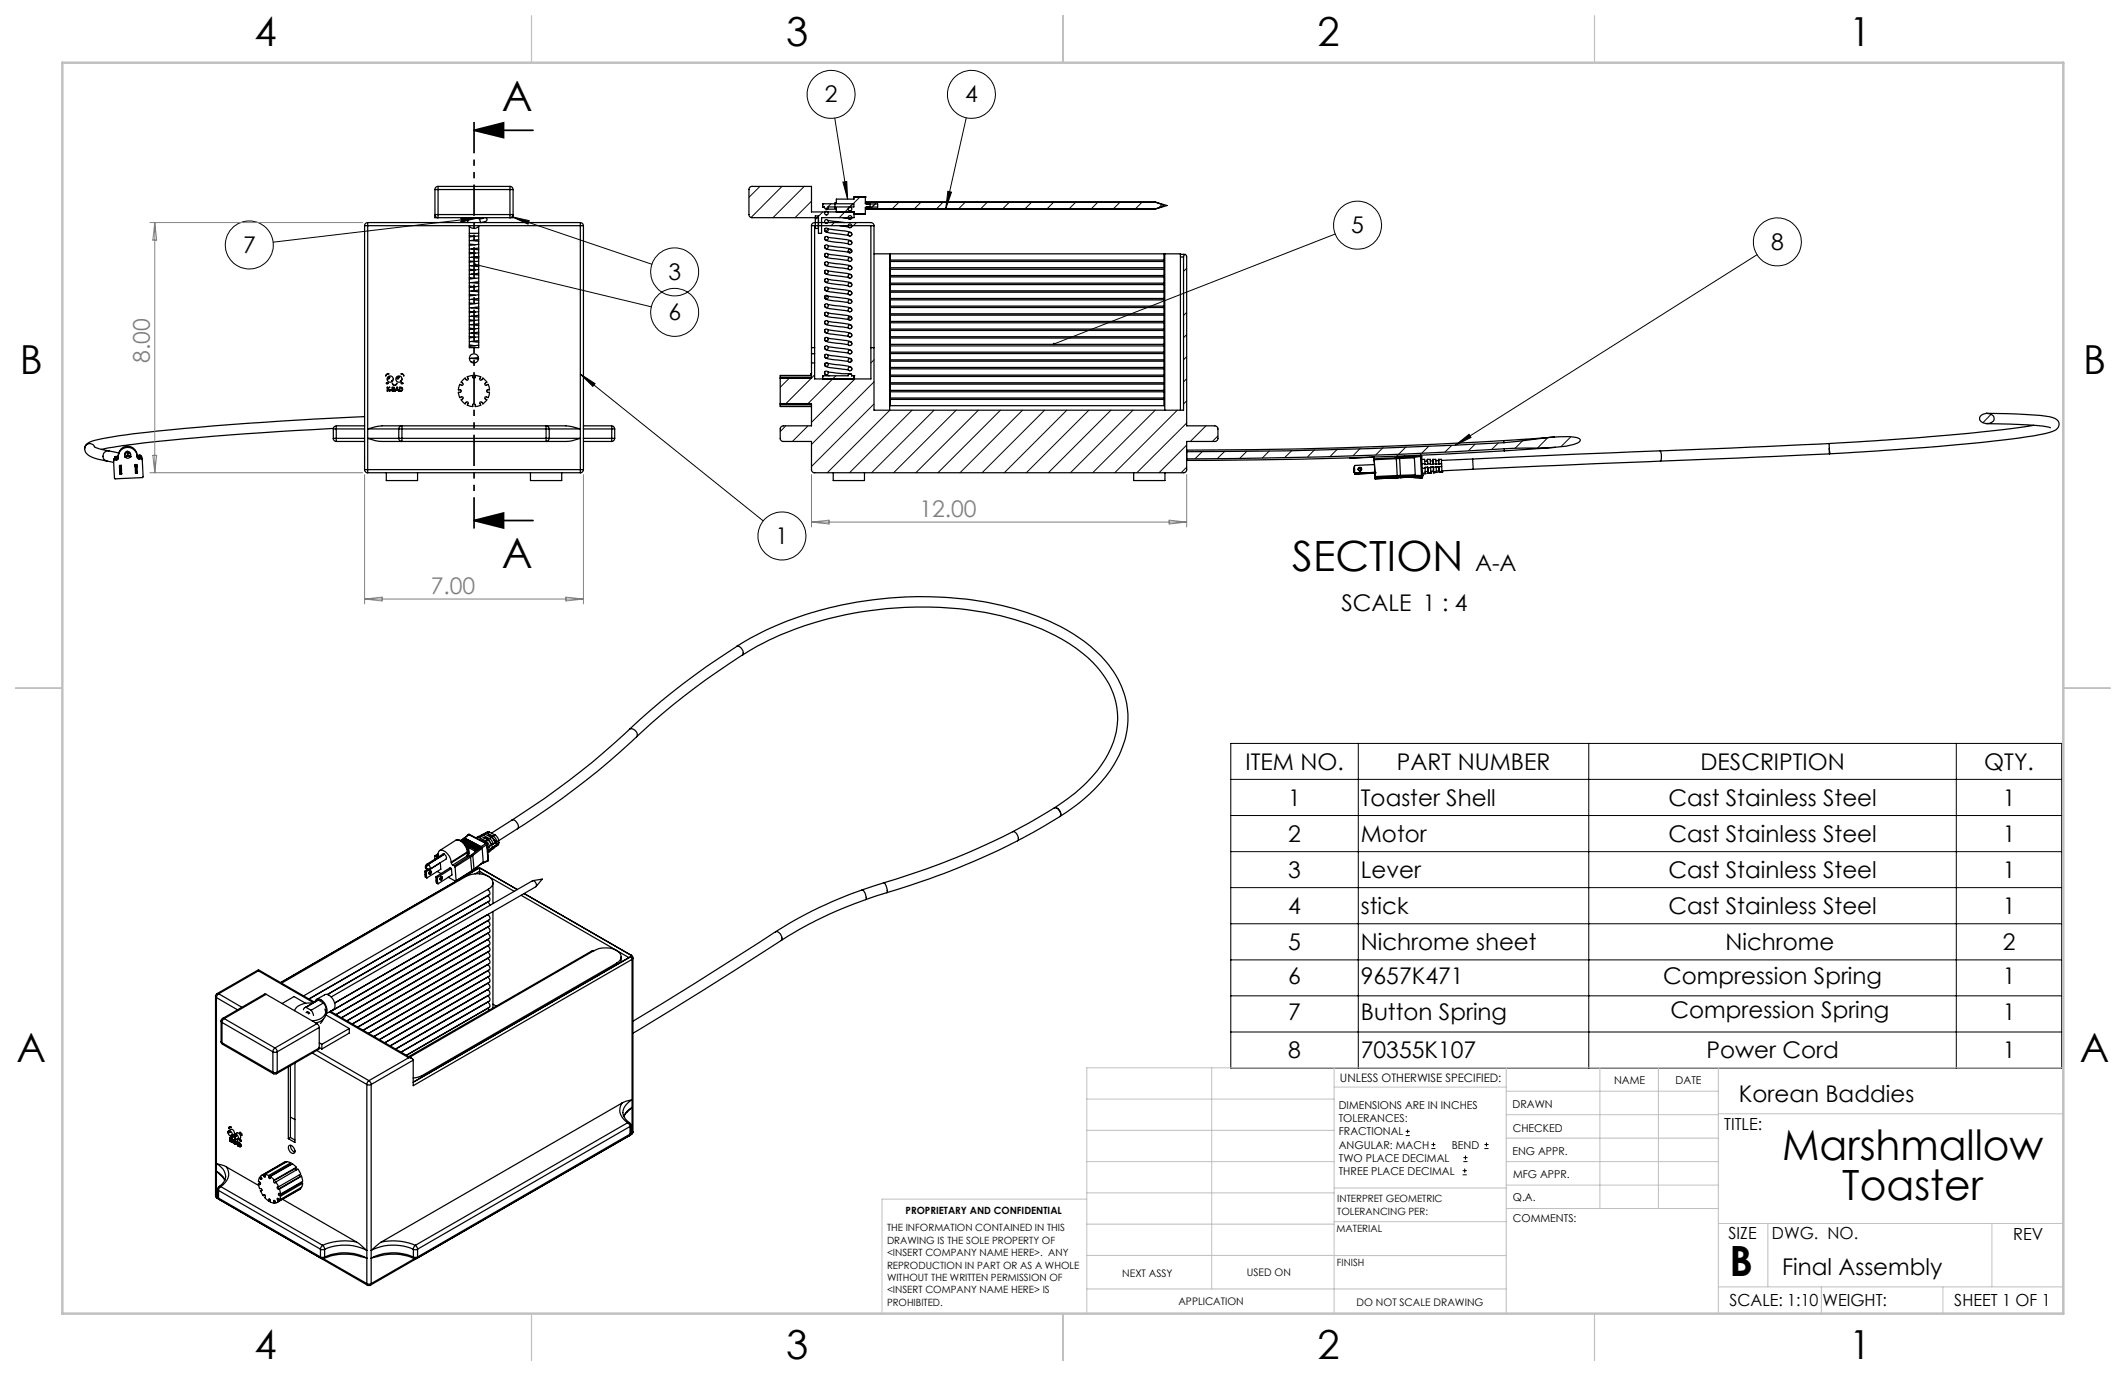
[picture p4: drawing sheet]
<svg xmlns="http://www.w3.org/2000/svg" width="432mm" height="279mm" viewBox="0 0 432 279" stroke-linecap="round" stroke-linejoin="round" font-family="sans-serif">
<defs><g id="words">
<g font-size="8.5">
<text x="101.9" y="22.5">A</text>
<text x="101.9" y="115.3">A</text>
<text x="262.5" y="115.9">SECTION</text>
<text x="361.9" y="235.6">Marshmallow</text>
<text x="374.2" y="243.7">Toaster</text>
<text x="351.3" y="259">B</text>
</g>
<g font-size="8.1">
<text x="51.7" y="9.3">4</text>
<text x="159.7" y="9.3">3</text>
<text x="267.6" y="9.3">2</text>
<text x="375.6" y="9.3">1</text>
<text x="4" y="76">B</text>
<text x="423.1" y="76">B</text>
<text x="3.3" y="215.7">A</text>
<text x="422.4" y="215.7">A</text>
<text x="51.7" y="276">4</text>
<text x="159.7" y="276">3</text>
<text x="267.6" y="276">2</text>
<text x="375.6" y="276">1</text>
</g>
<g font-size="4.7">
<text x="167.5" y="20.8">2</text>
<text x="196" y="20.8">4</text>
<text x="274.4" y="47.3">5</text>
<text x="49.4" y="51.4">7</text>
<text x="359.7" y="50.7">8</text>
<text x="135.8" y="56.8">3</text>
<text x="135.8" y="65">6</text>
<text x="157.5" y="110.4">1</text>
<text x="299.6" y="115.9">A-A</text>
<text x="272.4" y="124.1">SCALE 1 : 4</text>
<text x="253" y="156.3">ITEM NO.</text>
<text x="283.7" y="156.3">PART NUMBER</text>
<text x="345.4" y="156.3">DESCRIPTION</text>
<text x="403" y="156.3">QTY.</text>
<text x="261.7" y="163.6">1</text>
<text x="276.4" y="163.6">Toaster Shell</text>
<text x="338.9" y="163.7">Cast Stainless Steel</text>
<text x="406.8" y="163.6">1</text>
<text x="261.7" y="170.9">2</text>
<text x="276.4" y="170.9">Motor</text>
<text x="338.9" y="170.9">Cast Stainless Steel</text>
<text x="406.8" y="170.9">1</text>
<text x="261.7" y="178.3">3</text>
<text x="276.4" y="178.3">Lever</text>
<text x="338.9" y="178.3">Cast Stainless Steel</text>
<text x="406.8" y="178.3">1</text>
<text x="261.7" y="185.6">4</text>
<text x="276.4" y="185.6">stick</text>
<text x="338.9" y="185.6">Cast Stainless Steel</text>
<text x="406.8" y="185.6">1</text>
<text x="261.7" y="192.9">5</text>
<text x="276.4" y="192.9">Nichrome sheet</text>
<text x="350.5" y="192.9">Nichrome</text>
<text x="406.8" y="192.9">2</text>
<text x="261.7" y="199.8">6</text>
<text x="276.4" y="199.8">9657K471</text>
<text x="337.8" y="199.8">Compression Spring</text>
<text x="406.8" y="199.8">1</text>
<text x="261.7" y="207.1">7</text>
<text x="276.4" y="207.1">Button Spring</text>
<text x="339.3" y="206.7">Compression Spring</text>
<text x="406.8" y="207.1">1</text>
<text x="261.7" y="214.9">8</text>
<text x="276.4" y="214.9">70355K107</text>
<text x="346.6" y="214.9">Power Cord</text>
<text x="406.8" y="214.9">1</text>
<text x="353.2" y="223.8">Korean Baddies</text>
<text x="361.9" y="259">Final Assembly</text>
</g>
<g font-size="4.7" fill="#808080">
<text x="30.4" y="73.6" transform="rotate(-90 30.4 73.6)">8.00</text>
<text x="186.7" y="105">12.00</text>
<text x="87.5" y="120.6">7.00</text>
</g>
<g font-size="3.4">
<text x="350.2" y="229.5">TITLE:</text>
<text x="351.1" y="251.6">SIZE</text>
<text x="359.9" y="251.6">DWG. NO.</text>
<text x="408.9" y="251.7">REV</text>
<text x="351.2" y="265.2">SCALE: 1:10</text>
<text x="370.1" y="265.3">WEIGHT:</text>
<text x="396.9" y="265.2">SHEET 1 OF 1</text>
</g>
<text font-size="2.4" x="272.2" y="219.7">UNLESS OTHERWISE SPECIFIED:</text>
<g font-size="2.2">
<text x="327.8" y="220.1">NAME</text>
<text x="340.3" y="220.2">DATE</text>
<text x="271.9" y="225.3">DIMENSIONS ARE IN INCHES</text>
<text x="271.9" y="227.9">TOLERANCES:</text>
<text x="307.2" y="224.9">DRAWN</text>
<text x="271.9" y="230.6">FRACTIONAL</text>
<text x="271.9" y="233.2">ANGULAR: MACH</text>
<text x="294.9" y="233.2">BEND</text>
<text x="307.3" y="229.8">CHECKED</text>
<text x="271.9" y="235.9">TWO PLACE DECIMAL</text>
<text x="271.9" y="238.5">THREE PLACE DECIMAL</text>
<text x="307.2" y="234.4">ENG APPR.</text>
<text x="307.3" y="239.2">MFG APPR.</text>
<text x="307.3" y="243.9">Q.A.</text>
<text x="307.3" y="248.1">COMMENTS:</text>
</g>
<g font-size="2.1">
<text x="227.9" y="259.2">NEXT ASSY</text>
<text x="253.3" y="259.2">USED ON</text>
<text x="239.3" y="265">APPLICATION</text>
<text x="275.5" y="265.1">DO NOT SCALE DRAWING</text>
</g>
<g font-size="2">
<text x="271.6" y="244.1">INTERPRET GEOMETRIC</text>
<text x="180.2" y="250">THE INFORMATION CONTAINED IN THIS</text>
<text x="183.9" y="246.4">PROPRIETARY AND CONFIDENTIAL</text>
<text x="271.5" y="250.2">MATERIAL</text>
<text x="271.6" y="246.6">TOLERANCING PER:</text>
<text x="180.2" y="252.5">DRAWING IS THE SOLE PROPERTY OF</text>
<text x="180.2" y="255.1">&lt;INSERT COMPANY NAME HERE&gt;. ANY</text>
<text x="180.2" y="257.6">REPRODUCTION IN PART OR AS A WHOLE</text>
<text x="271.5" y="257">FINISH</text>
<text x="180.2" y="260.1">WITHOUT THE WRITTEN PERMISSION OF</text>
<text x="180.2" y="262.6">&lt;INSERT COMPANY NAME HERE&gt; IS</text>
<text x="180.2" y="265.2">PROHIBITED.</text>
</g>
</g></defs>
<g fill="none" stroke="#000" stroke-width=".25">
<path d="M88.3 38.5h.7M88.3 38.5v5.7h15.9v-5.7M89 37.9v.6M89 37.9a.6 .6 0 0 0-.7 .6M89 37.9h14.6M89 38.5h14.6M89 38.5v5.1M103.6 37.9v.6M103.6 38.5h.6M103.6 37.9a.66 .66 0 0 1 .6 .6M103.6 38.5v5.1M74 45.8h.7"/>
<path d="M74 45.8v49.6M74.7 45.2a.66 .66 0 0 0-.7 .6M74.7 45.2v.6M74.7 45.8v49.6M74.7 45.8h43.2M74.7 45.2h43.2M88.3 43.6h.1a.37 .37 0 0 1 .5 0 .37 .37 0 0 1 .1 .4v.1a.47 .47 0 0 1-.7-.5zM89 43.6h14.6M93.9 44.2l1.3 .2M95.1 44.7l-1.4 .3-.3 .2M95.3 47.8l1.2 .2M95.3 49.6l1.2 .1"/>
<path d="M95.3 51.3l1.2 .1M95.3 53l1.2 .1M95.3 54.7l1.2 .1M95.3 56.4l1.2 .1M95.3 58.1l1.2 .1M95.3 59.8l1.2 .1M95.3 46h.1a1.28 1.28 0 0 0 1.8 0M95.3 45.8v24.8h1.9v-24.8M95.3 44.2v.1M95.3 47.4h1.9M95.4 44.2l-.4 .6v.4M95.7 59.1l1.5 .2"/>
<path d="M95.7 57.4l1.5 .1M95.7 55.7l1.5 .1M95.7 54l1.5 .2M95.7 52.2l1.5 .2M95.7 50.6l1.5 .1M95.7 48.8l1.5 .2M96.3 52.2h.9M97.2 44.2l.2 .4 .1 .6 1.1-.2a.42 .42 0 0 0 .3-.4 .42 .42 0 0 0-.2-.4M97.2 47.9l-1.9 .2M97.2 49.6l-1.9 .2M97.2 51.3l-1.9 .2M97.2 53l-1.9 .2"/>
<path d="M97.2 54.7l-1.9 .3M97.2 56.4l-1.9 .3M97.2 58.1l-1.9 .3M97.2 59.9l-1.9 .2M97.2 58.9l-1.9 .2M97.2 57.2l-1.9 .2M97.2 55.5l-1.9 .2M97.2 53.8l-1.9 .2M97.2 52.1l-1.9 .2M97.2 50.4l-1.9 .2M97.2 48.6l-1.9 .3M97.2 44.2v.1"/>
<path d="M98.2 44.3l-.9 .1M103.6 43.6h.1a.29 .29 0 0 1 .3-.1 .29 .29 0 0 1 .2 .2 .42 .42 0 0 1-.6 .4zM117.9 45.2v.6M117.9 45.2l.5 .3 .1 .3M117.9 45.8h.6M117.9 45.8v49.6M118.5 45.8v49.6M164.8 45.8a.66 .66 0 0 1 .7-.6h11.4a.66 .66 0 0 1 .6 .6M164.8 45.8h12.7M164.8 45.8v26M165.5 45.8v26M166.2 44.2h-13.4a.6 .6 0 0 1-.7-.6v-5.1a.6 .6 0 0 1 .7-.6h12v5.1h8.7v1.2h-6.6v3.2h-.7v-3.5h-.6v2.5h.6"/>
<path d="M167.1 41.4h6.3v.6h-5.2a.38 .38 0 0 1-.4 .5 .38 .38 0 0 1-.3-.5h-.4M167.1 41.4h.1M167.1 42h.1M167.1 41.4v.6M167.5 48.2a.61 .61 0 0 0 .7 .8l4.2 .5M167.5 49.9a.47 .47 0 0 0 .4 .7l4.5 .6M167.5 56.7a.6 .6 0 0 0 .7 .8l4.2 .6M167.5 53.3a.47 .47 0 0 0 .4 .7l4.5 .6M167.5 58.4a.47 .47 0 0 0 .4 .7l4.5 .7M167.5 46.5a.6 .6 0 0 0 .7 .7l4.2 .6M167.5 51.6a.46 .46 0 0 0 .4 .7l4.5 .6M167.5 55a.6 .6 0 0 0 .7 .8l4.2 .5"/>
<path d="M167.9 42.4l2 .1M167.9 42.5h.1M168.1 48.2l2.3 .3a3.9 3.9 0 0 1 2.6 .6l-.1 .4M168.1 49.8l2.3 .4a3.7 3.7 0 0 1 2.6 .6l-.1 .4M168.1 56.7l2.3 .3a3.9 3.9 0 0 1 2.6 .6l-.1 .4M168.1 53.3l2.3 .3a3.9 3.9 0 0 1 2.6 .6l-.1 .4M168.1 58.4l2.3 .3a3.8 3.8 0 0 1 2.5 .6v.5M168.1 46.5l2.3 .3a3.9 3.9 0 0 1 2.6 .6l-.1 .4M168.1 44.7l3.5 .5M168.1 51.6l2.3 .3a3.9 3.9 0 0 1 2.6 .6l-.1 .4M168.1 55l2.3 .3a3.9 3.9 0 0 1 2.6 .7l-.1 .3M169.6 42.2h.3"/>
<path d="M169.6 42.2h.3v.8M169.9 41.2h-.3v1M170.6 45.8l1.8 .3M171.2 44.2l1.2 .2M173 45.8l-.1 .3M173 44.2l-.1 .2M173.5 40h.1M173.5 40h2.3M173.5 40v.4h-3.6v.9h-.3M173.5 43.5h2.3M175.8 40h.1M175.8 42.2h.1"/>
<path d="M175.8 41.2h.1M175.8 40v1.3h.1M175.9 42.2h-.1v1.3h-2.3M175.9 42.4h58.8M175.9 41.1h58.8M176.7 41.4v.7M176.9 45.8v31.1h-11.4v-3.2M177.5 51.5h3.2M177.5 45.8v37.5h62.9v-31.1M180.7 51.5h55.9M180.7 51.5v31.8M180.8 59.3h55.6v1.3h-55.6z"/>
<path d="M180.8 54.7h55.6v1.3h-55.6zM180.8 53.1h55.6v1.3h-55.6zM180.8 56.2h55.6v1.3h-55.6zM180.8 57.8h55.6v1.3h-55.6zM180.8 51.5v1.3h55.6v-1.3M234.7 41.1l1.6 .6-1.6 .7M234.7 41h-58.8v.4h2.4v.7h-2.4v.3h58.8M234.7 41l2.3 .7-2.3 .7M234.7 41v.1M234.7 42.4h.1M236.6 51.5h3.1v31.8M236.6 51.5v31.8"/>
<path d="M239.7 51.6l.9 .1M239.7 52.2h.7M240.4 52.2a.36 .36 0 0 1 .3-.6 .36 .36 0 0 1 .3 .6v34.3h5.7a.66 .66 0 0 1 .7 .6v1.9a.6 .6 0 0 1-.7 .6h-5.7v5.8a.6 .6 0 0 1-.6 .6h-74.9a.6 .6 0 0 1-.7-.6v-5.8h-5.7a.6 .6 0 0 1-.6-.6v-1.9a.66 .66 0 0 1 .6-.6h5.7v-4.5h-6.3M78.5 77.7a.16 .16 0 0 1 .2 0 .16 .16 0 0 1 0 .2 .16 .16 0 0 1-.2 0zM78.6 78.6l.1 .3 .5-.3-.4 .4 .4 .4-.5-.3-.1 .3zM79 75.9l-.3 .1-.3 .3M79.2 79.1l.4 .1zM79.7 78.6l.3 .1v.3a.22 .22 0 0 1 .1 .3 .22 .22 0 0 1-.2 .1h-.2zM79.7 77.8a.47 .47 0 0 0 .5 .4 .47 .47 0 0 0 .4-.4 .46 .46 0 0 1-.4 .5 .46 .46 0 0 1-.5-.5zM79.7 78.7l.3 .2-.3 .1zM79.7 79.1h.3v.2h-.3zM80.6 78.6h.1"/>
<path d="M80.6 78.6l.4 .8-.2-.2h-.4l-.2 .2zM80.6 78.8l.2 .3h-.3zM81.1 78.6a.44 .44 0 0 1 .7 .4 .44 .44 0 0 1-.7 .4zM81.2 78.7a.35 .35 0 0 1 .5 .3 .35 .35 0 0 1-.5 .3zM81.5 75.9a.44 .44 0 0 1 .5 .4l-.2-.3zM94.2 76.9l.3-.1 .2 .3a.25 .25 0 0 0 .3 .1 .25 .25 0 0 0 .1-.4l-.2-.3 .4-.1 .7-.2v.4a.25 .25 0 0 0 .3 .2 .25 .25 0 0 0 .2-.2v-.4l.9 .2 .2 .1-.1 .3a.25 .25 0 0 0 0 .4 .25 .25 0 0 0 .4-.1l.2-.3 .7 .7 .1 .1-.3 .2a.25 .25 0 0 0-.1 .3 .25 .25 0 0 0 .3 .1l.3-.2 .2 .4 .1 .8h-.3a.25 .25 0 0 0-.3 .2 .25 .25 0 0 0 .3 .3h.3l-.1 .7-.2 .4-.3-.2a.25 .25 0 0 0-.3 .1 .25 .25 0 0 0 .1 .3l.3 .2-.1 .1-.7 .7-.2-.3a.25 .25 0 0 0-.3-.1 .25 .25 0 0 0-.1 .4l.1 .3-.5 .2h-.6v-.3a.25 .25 0 0 0-.2-.2 .25 .25 0 0 0-.3 .2v.3h-.6l-.5-.2 .2-.3a.25 .25 0 0 0-.1-.4 .25 .25 0 0 0-.3 .1l-.2 .3-.4-.3-.4-.5 .2-.2a.25 .25 0 0 0 .1-.3 .25 .25 0 0 0-.3-.1l-.3 .2-.1-.3-.2-.8h.4a.25 .25 0 0 0 .2-.3 .25 .25 0 0 0-.2-.2h-.4l.2-.9 .1-.3 .3 .2a.25 .25 0 0 0 .3-.1 .25 .25 0 0 0-.1-.3l-.2-.2zM95.3 61.5l1.2 .1M95.3 63.2l1.2 .2M95.3 64.9l1.2 .2M95.3 66.6l1.2 .2M95.3 68.3l1.2 .2M95.3 70.1l1.2 .1"/>
<path d="M95.7 73.5l.8 .1M95.7 72.7l1.5 .2M95.7 69.3l1.5 .2M95.7 67.6l1.5 .2M95.7 65.9l1.5 .2M95.7 64.2l1.5 .2M95.7 62.5l1.5 .2M95.7 60.8l1.5 .2M97.2 72.6l-1.8 .2M97.2 61.6l-1.9 .2M97.2 63.3l-1.9 .2M97.2 65l-1.9 .2"/>
<path d="M97.2 66.7l-1.9 .2M97.2 68.4l-1.9 .2M97.2 70.1l-1.9 .2M97.2 69.1l-1.9 .3M97.2 67.5l-1.9 .2M97.2 65.8l-1.9 .2M97.2 64l-1.9 .3M97.2 62.3l-1.9 .2M97.2 60.6l-1.9 .3M158.5 76.6v.2M158.5 76.6h6.3M158.5 76.8v5.2"/>
<path d="M164.8 71.8v1.9M164.8 75.9h-.2v.3M164.8 70.6h.7M164.8 73.7v3.1h-6.3M164.8 73.7h.7M164.8 71.8h.7M164.8 76.2h-6.3v.4M165.5 71.8v1.9M167.1 76.3h5.2a.37 .37 0 0 1 .3-.4 .37 .37 0 0 1 .4 .4h.4M167.1 76.3h.1M167.1 76.3v.6M167.5 75.5a.48 .48 0 0 0 .4 .7l.5 .1"/>
<path d="M167.5 70.4a.6 .6 0 0 0 .7 .8l4.2 .5M167.5 61.8a.47 .47 0 0 0 .4 .7l4.5 .7M167.5 72.1a.61 .61 0 0 0 .7 .8l4.2 .5M167.5 60.1a.46 .46 0 0 0 .4 .7l4.5 .7M167.5 68.7a.61 .61 0 0 0 .7 .8l4.2 .5M167.5 63.5a.63 .63 0 0 0 .7 .8l4.2 .6M167.5 65.3a.6 .6 0 0 0 .7 .7l4.2 .6M167.5 67a.6 .6 0 0 0 .7 .7l4.2 .6M167.5 73.8a.47 .47 0 0 0 .4 .7l4.5 .6M168.1 70.4l2.3 .3a3.8 3.8 0 0 1 2.5 .6v.4M168.1 61.8l2.3 .3a3.9 3.9 0 0 1 2.6 .7l-.1 .4M168.1 72.1l2.3 .3a3.9 3.9 0 0 1 2.6 .6l-.1 .4"/>
<path d="M168.1 60.1l2.3 .3a3.9 3.9 0 0 1 2.6 .7l-.1 .4M168.1 68.7l2.3 .3a3.9 3.9 0 0 1 2.6 .6l-.1 .4M168.1 63.5l2.3 .4a3.9 3.9 0 0 1 2.6 .6l-.1 .4M168.1 65.2l2.3 .3a3.9 3.9 0 0 1 2.6 .7l-.1 .4M168.1 67l2.3 .3a3.9 3.9 0 0 1 2.6 .6l-.1 .4M168.1 73.8l2.3 .3a3.9 3.9 0 0 1 2.6 .6l-.1 .4M168.2 75.5l2.9 .4h1.4M172.6 75.9h.1M172.6 75.9l.3 .2 .1 .2M173.4 76.3h.1M173.4 76.3v.6M176.9 70.6h.6"/>
<path d="M180.8 68.7h55.6v1.2h-55.6zM180.8 78h55.6v1.3h-55.6zM180.8 74.9h55.6v1.3h-55.6zM180.8 76.4h55.6v1.3h-55.6zM180.8 79.6h55.6v1.2h-55.6zM180.8 67.1h55.6v1.3h-55.6zM180.8 65.5h55.6v1.3h-55.6zM180.8 71.8h55.6v1.3h-55.6zM180.8 60.9h55.6v1.3h-55.6zM180.8 70.2h55.6v1.3h-55.6zM180.8 64h55.6v1.3h-55.6zM180.8 62.4h55.6v1.3h-55.6z"/>
<path d="M180.8 73.3h55.6v1.3h-55.6zM17.2 91.2a2.53 2.53 0 0 0 2.2 1.9l2.3 .5M19.2 90.7l.9 .4 2 .4M19.2 90.7a1.05 1.05 0 0 0-1.2-.6 1.05 1.05 0 0 0-.8 1.1M21.7 93.6l1.4 .3M22.1 91.5l2 .5M22.1 91.5a1.06 1.06 0 0 0-1.2 .9 1.06 1.06 0 0 0 .8 1.2M23.1 93.4v.2M23.2 93.2l-.1 .2M23.2 93.5l-.1 .1M23.2 93.2v.3M23.3 93.2h-.1"/>
<path d="M23.3 92.9h.1M23.3 92.9v.3M23.3 92.9l.1 .2M23.5 93.1h.1M23.5 92.9h.1M23.5 92.7l-.2 .2M23.5 92.7h.1M23.5 93.1l-.3 .1M23.5 92.7l.1 .2M23.6 93l-.1 .1 .2-.1M23.6 93.1h.2M23.6 92.9h-.1"/>
<path d="M23.6 92.9h.4a1.96 1.96 0 0 1 2-2 1.96 1.96 0 0 1 1.9 1.9l.4 .2M23.6 92.9v.1M23.6 92.9l-.2 .1 .1-.1M23.6 92.9h.1M23.6 92.9h.4l-.4 .1M23.7 93l-.2 .1M23.7 93.4l-.5 .1M23.7 93h.1M23.7 93.2v.2M23.7 93h.3M23.7 93.1h-.1M23.7 93l-.1 .1"/>
<path d="M23.7 93.1h.3M23.7 93.1h.1M23.8 93.1h.1M23.8 93.2h-.1M24 92.9l-.3 .1M24 92.8l-.1 .3-.2 .1M24 92.7h-.5M24.3 94.9l.1 .5-.1 .7M24.3 94.7v.2M24.3 94.7h.3M24.3 94.9v1.2M24.3 94.7v-.2h.3v.2"/>
<path d="M24.6 94.7l.1 .1M24.7 94.8l-.2 .8 .2 .5M24.7 94.8v1.3M24.7 96.1v.1l-.4 .1v-.2M25.4 92.8h.1M25.4 92.7v.1M25.5 92.7h.1M25.5 92.7l-.1 .1M25.8 92.6l-.4 .2M25.8 92.6h.1M25.8 92.6l-.3 .1M25.9 91.9a.57 .57 0 0 0-.5 .8"/>
<path d="M25.9 91.9h.1M25.9 91.9v.2a.48 .48 0 0 1-.5 .6M25.9 91.7a.62 .62 0 0 0-.6 .8M25.9 91.7a.63 .63 0 0 1 .6 .7M25.9 91.7v.2M25.9 91.9a.6 .6 0 0 1 .6 .8M25.9 91.9v.2a.53 .53 0 0 0 .6 .6M26.1 92.6h-.3M26.1 92.6l.4 .1M26.1 92.6h.1M26.1 92.6l.3 .1M26.4 92.7h.1"/>
<path d="M26.5 92.7a.61 .61 0 0 1-1.1 .1M26.5 92.7h.1M27.4 94.7l.2 .5-.1 .8M27.4 94.5v.2M27.4 94.7l.1 1.3M27.5 96v.1h.4v-.1M27.8 94.5v.2M27.8 94.5h-.4M27.8 94.5v-.2h-.4v.2M27.8 94.7l-.1 .8 .2 .5M27.8 94.7l.1 1.3M27.9 92.7h.4"/>
<path d="M28 92.9h.3M28.1 93h.2M28.2 92.8v.1h.1M28.2 92.8h-.3l.4 .1M28.2 92.8l.2 .1M28.2 92.7l.2 .2M28.2 92.7h.1M28.3 93.2l-.4-.2a2 2 0 0 0-1.9-2.4 2 2 0 0 0-2 2.4v.2l-.3 .2M28.3 92.7h.1M28.3 93v.2M28.3 92.9h.1M28.3 92.6l.1 .1"/>
<path d="M28.3 92.6l-.4 .1h.4M28.4 92.7v.1l-.2-.1M28.4 92.7l-.5 .1 .3-.1M28.4 92.5l.2 .2M28.4 92.8v.1M28.4 92.8l.4 .1M28.4 92.7h.1M28.4 92.5h.1M28.4 92.5h-.5M28.4 92.8l.2 .1M28.4 92.5l-.1 .1M28.6 92.7h.1"/>
<path d="M28.6 92.7v.2M28.6 92.7l-.1 .2M28.6 92.9l.1 .1M28.6 92.9h.2M28.7 93l.2 .1M28.7 93v.2M28.7 93.2l.2 .1M28.7 93.2h-.4M28.8 92.9l.1 .2M28.9 93.3l.2 3.5-.2 .2-5.6 .2-.2-3.6M28.9 93.1v.2M67.7 87a523.3 523.3 0 0 0-44.1 3.7l-3 .6"/>
<path d="M67.7 89h.6M67.7 89a.6 .6 0 0 0 .6 .6M67.7 87.1h.6M67.7 87.1v1.9M68.3 89v.6M68.3 89h5.7M68.3 87.1h5.7M68.3 87.1v1.9M68.3 89.6h5.7M68.3 86.5v.6M68.3 86.5h5.7M68.3 86.5a.66 .66 0 0 0-.6 .6"/>
<path d="M74 84.6a551.8 551.8 0 0 0-51 4.1l-1.1 .2a8.8 8.8 0 0 0-4 1.1l-.2 .1a1.27 1.27 0 0 0-.5 1.1M74 95.4h.7M74 95.4a.6 .6 0 0 0 .7 .6M74.7 95.4v.6M74.7 96h43.2M74.7 95.4h43.2M78.5 96v1.6h6.3v-1.6M81 87.1h.6M81 89h.6M81 89a.6 .6 0 0 0 .6 .6M81 89h-6.3a12.8 12.8 0 0 0 5.4 .6h1.5M81 87.1v1.9"/>
<path d="M81.6 89v.6M81.6 86.5a.66 .66 0 0 0-.6 .6M81.6 86.5v.6M81.6 86.5h-1a17.3 17.3 0 0 0-5.9 .6h6.3M81.6 87.1h29.3M81.6 89h29.3M81.6 87.1v1.9M81.6 89.6h29.3M81.6 86.5h29.3M107.7 96v1.6h6.4v-1.6M110.9 87.1h.6M110.9 89h.6"/>
<path d="M110.9 89v.6M110.9 86.5v.6M110.9 86.5l.4 .1 .2 .5M110.9 86.5h1a17.3 17.3 0 0 1 6 .6h-6.4M110.9 87.1v1.9M111.5 89a.66 .66 0 0 1-.6 .6M111.5 89h6.4a13 13 0 0 1-5.5 .6h-1.5M111.5 87.1v1.9M117.9 95.4h.6M117.9 95.4v.6M118.5 95.4a.66 .66 0 0 1-.6 .6M118.5 87.1h5.7"/>
<path d="M118.5 89h5.7M118.5 86.5h5.7M118.5 89.6h5.7M124.2 86.5v.6M124.2 86.5l.5 .2 .1 .4M124.2 89v.6M124.2 87.1h.6M124.2 89h.6M124.2 87.1v1.9M124.8 89a.66 .66 0 0 1-.6 .6M124.8 87.1v1.9M158.5 82v.2"/>
<path d="M158.5 82.2h6.3M158.5 82.2v.3h6.3M169.2 96v1.6h6.4v-1.6M180.8 81.1h55.6v1.3h-55.6zM230.3 96v1.6h6.3v-1.6M274.1 93l.3 .1M274.4 93v.1M275 95.4h.1M275 95.4l.1 .7M275 95.2l.1 .8M275.1 94.7l-.1 .8 .1 .5M275.1 94.7v1.3"/>
<path d="M275.1 96.1l.1 .1M275.1 96.1l.1 .2M275.1 96l.1 .1M275.1 96v.1M275.2 96.1h.1M275.2 96.2v.1M275.9 95.3a.32 .32 0 0 1 .3-.3 .32 .32 0 0 1 .3 .3M275.9 95.2l.3-.2 .3 .2M276 95.2l-.1 .2a.31 .31 0 0 1 .3-.3 .31 .31 0 0 1 .3 .3l-.3-.3zM279.1 92.8l-4.7 .3M279.1 93.5l.1 .8M279.1 93.2v-.3v.5"/>
<path d="M279.1 93.2v.1M279.1 93.4v.1M279.1 93.3l.2 3.5M279.2 94.3l-4 .2-.1 .2M279.2 94.3l.1 1.6M279.2 96.1l.1 1.1M279.2 95.9l.1 .2M279.3 96.1h.1M279.3 95.9h.1M279.3 96.1l-4.1 .1M279.3 96.1l-4.1 .2M279.3 95.9l-4.1 .2"/>
<path d="M279.3 96.8v.2M279.3 97v.2M282.9 96.9h.1M283 96.9v.1M283.6 93v.1M283.6 93l-4.5 .2M283.6 93.1l-4.5 .2M283.6 93.1l.2 3.5M283.7 92.6l-.3 .4M283.8 96.6v.2M283.8 97h.1M283.8 97l-4.5 .2"/>
<path d="M283.8 96.6l-4.5 .2M283.8 96.8l-4.5 .2M283.9 92.7l-.5 .3M283.9 92.7l.1 .2M283.9 92.6v.1M284.2 92.9l-.6 .1M284.2 92.9h.1M284.2 92.9l.1 .2M284.3 93.1h-.7M284.3 93.1l.1 3.4M284.4 96.5l-.6 .1M284.4 96.5v.2"/>
<path d="M284.4 96.7l-.6 .1M284.4 97h-.6M284.4 97h.1M285.1 96.8l.2 .1v-.2l-2.4 .1 .1 .2M285.1 96.8l-2.1 .1M285.3 92.6l.2 .3-1.6-.2M285.3 96.8h-.2M285.7 92.9h.2M285.7 96.7v.2h.4M285.7 96.7h.3M285.9 96.9l-2.9 .1M285.9 92.9h.4"/>
<path d="M286 96.7v.2h.2M286.1 96.7h-.4M286.1 96.7h.1M286.1 96.7h-.1M286.2 96.9h.2M286.2 96.7h.2M286.2 96.7v.2M286.4 96.7v.2M286.5 96.6h.2M286.5 96.6l-.4 .1M286.5 96.6l.1 .1M286.5 96.9h.1"/>
<path d="M286.5 96.9h-.1M286.5 96.6l-.1 .1M286.5 92.8l.6 .1M286.6 92.8l-2.4 .1M286.6 96.9h.2M286.6 96.7h.2M286.6 96.7v.2M286.6 92.7l-.3 .2M286.6 92.7h.1M286.7 96.6l-2.3 .1M286.8 96.7h.1M286.8 96.9h.2"/>
<path d="M286.8 92.7h.4M286.8 92.7h-.2M286.8 92.7h.1M286.8 96.7v.2M287 96.7h.2M287 96.7h-.2M287 96.9h.1M287 96.7v.2M287.1 92.9l.2 .1M287.2 96.9l.2-.1v.2M287.2 92.6v.1M287.3 96.5l-.6 .1"/>
<path d="M287.3 93l-3 .1M287.3 93l.1 3.4M287.3 96.5l1.4 .1M287.4 96.7l1.3 .1M287.4 96.7l-.1-.1-.1 .4-.2-.1M287.4 97h1.3M287.4 96.7v.3M287.4 96.4l-.1 .1M287.4 96.4l-3 .1M288.5 92.5l.2 .2M288.5 92.5h.1M288.5 92.7h.2"/>
<path d="M288.5 92.5v.2M288.5 92.5l-1.3 .1M288.5 92.7l-1.4 .2M288.5 92.7l.2 3.9M288.7 96.6v.2M288.7 96.6h.2M288.7 97h.1M288.7 96.8v.2M288.7 92.7l.2 3.9M288.8 93.3h.5l.1 .9M288.8 94.2h.6M288.9 96.6h.1"/>
<path d="M288.9 96.6v.3l-.2 .1M288.9 96.6l-.2 .2M289.4 94.2v.1h.5M289.4 95.1l.1 1M289.4 94.9h.6v.8M289.4 95.1h-.5M289.5 95.7h.5M289.5 96.2h.1M289.5 96.2h-.6M289.5 96.1h-.6M289.5 96.1v.1M289.9 93.3v.3"/>
<path d="M289.9 93.3v.9M289.9 93.6v.7M289.9 93.3h.6v.9M289.9 93.6l-.5 .1M289.9 94.2v.1M289.9 94.2h.6M290 95l.1 1M290 95v-.1h-.6v.2M290 95.7l.1 .4M290.1 96v.1M290.5 93.6h.6v.7M290.5 94.2v.1h.6"/>
<path d="M290.5 95l.1 1M290.5 95h-.5M290.6 96h.1M290.6 96l-.5 .1M290.6 96h-.5M291 93.3v.3M291 93.3l.1 .9M291 93.3h.6l.1 .9M291.1 94.2v.1M291.1 94.2h.6M291.1 94.9l.1 1M291.1 94.9v.8"/>
<path d="M291.1 94.8l-.6 .1v.1M291.1 94.8v.1M291.1 94.9h-.6M291.1 95.7l.1 .3M291.1 95.7h-.5M291.2 95.9v.1M291.7 94.8v1M291.7 94.2h.5M291.7 94.8l-.6 .1M291.7 95.9h.1M291.7 95.8l-.5 .1M291.7 95.9l-.5 .1"/>
<path d="M291.7 95.8v.1M292.2 93.3v.9M292.2 93.3h.5l.1 .9M292.2 93.3v.2M292.2 93.5v.7M292.2 93.5l-.6 .1M292.2 94.2h.1M292.2 94.8l.1 1M292.2 94.8l.1 .8M292.2 94.8h-.5M292.2 94.2h.6M292.3 95.6v.2"/>
<path d="M292.3 95.6h-.6M292.3 95.8h.1M292.8 94.7l.1 1M292.8 94.2v.5M292.8 94.7l-.6 .1M292.9 95.8h.1M292.9 95.8h-.6M292.9 95.7l-.6 .1M292.9 95.7v.1M299.1 93.2l.1 2.1M299.1 93.2l-6.3 .3M299.2 95.3l-6.3 .3"/>
<path d="M305.4 89.5a1103.1 1103.1 0 0 1-64.4 1.9M305.4 89.5l.1 .4M305.5 89.9l2.9-.3a51.2 51.2 0 0 1 11-.9l1.4 .4 .2 .4a1.57 1.57 0 0 1-1.3 .7 54.5 54.5 0 0 1-12.1 .8l-2.1 .1M305.5 89.9a1193 1193 0 0 1-64.5 1.8M305.5 91.5a1081.2 1081.2 0 0 1-64.5 2M305.5 91.1a1069.4 1069.4 0 0 1-64.5 2.1M305.5 91.1v.4M315.7 88.7l-10.3 .8M315.9 90.8l-10.4 .7M337.2 91.5l-38.1 1.7M337.2 91.5a2.52 2.52 0 0 1 .1 2.1M337.3 93.6l-38.1 1.7"/>
<path d="M371.5 90.1l-34.3 1.4M371.5 91.1l.1 1-.4 .1-33.9 1.4M371.5 91.1l.1 1v-.4M402.4 84.3a1.72 1.72 0 0 1 2.6 .4 .95 .95 0 0 1-1 1.3 1.57 1.57 0 0 1-1.9-.9v-.3zM403.5 83.9l4.2 .1a44.1 44.1 0 0 1 8.8 .7 1.82 1.82 0 0 1 1.7 1.5 2.31 2.31 0 0 1-2.1 1.6 131.2 131.2 0 0 1-19.2 2.5l-11.3 1-14 .8M403.5 86l3 .1a47 47 0 0 1 9.9 .7l.1 .1M413.1 86.4a496.8 496.8 0 0 1-41.6 3.7v1M149.6 131.2a70 70 0 0 1 34.3-10 66.5 66.5 0 0 1 29.4 5 28.3 28.3 0 0 1 13.8 11.8 16.9 16.9 0 0 1-.8 17.2 34.6 34.6 0 0 1-11 10.6M150.8 133a144.7 144.7 0 0 0-21.5 16.6M127.8 148.1a139.8 139.8 0 0 1 22-16.9 1.27 1.27 0 0 1 1 1.8 65.6 65.6 0 0 1 29.3-9.4 66.6 66.6 0 0 1 31.6 4.2 28.4 28.4 0 0 1 12.4 9.3 14.7 14.7 0 0 1 .4 17 32 32 0 0 1-10.3 9.9 1.2 1.2 0 0 1 1.2 1.3M127.8 148.1a158.7 158.7 0 0 1-23.8 18.4M127.8 148.1a1.15 1.15 0 0 1 1.3 .3 1.15 1.15 0 0 1 .2 1.2"/>
<path d="M129.3 149.6a157.9 157.9 0 0 1-24.2 18.7M86.4 176.8v1.2l.3 .3M86.4 176.8l.2 .2M86.5 176.3l.2 .1M86.6 176.1l-.1 .1a.45 .45 0 0 0 .3 .4 .45 .45 0 0 0 .5-.1M86.6 176.3h.1M86.6 177.2a.65 .65 0 0 0 0 1M86.6 176.3h-.1M86.6 177.2v1M86.6 176.1l.1 .3M86.6 176.1v.2M86.6 177v.2"/>
<path d="M86.6 176.1h.1M86.6 178.2l.1 .1M86.7 175.5l-.3 .3 .1 .5M86.7 176.4h.7M86.7 176.4l.3 .1h.3M86.7 175.5h.2M86.7 176.4h.1M86.8 176.6l-.4 .2M86.9 175.5l-.3 .6M86.9 175.5v.1M87 175.5l.4 .6v.3M87 175.5l-.4 .6"/>
<path d="M87.3 176.9h.1a.26 .26 0 0 1 .1 .4 .26 .26 0 0 1-.4 0M87.3 176.5h.1M87.3 176.9l.2-.1a.34 .34 0 0 1 .1 .5 .34 .34 0 0 1-.5 .1zM87.3 176.9l-.2 .4M87.3 176.9l-.1 .4M87.4 176.4v.1M88.4 173.8h-.1v.6M88.4 173.8l.3 .2M88.6 178v1.2l.4 .3M88.6 178l.3 .2M88.7 174l.3-.2a.88 .88 0 0 1 .3-1.1 .88 .88 0 0 1 1.2 .3l.8 .9 .4 1.1M88.8 178.3l-.1 .2a.59 .59 0 0 0 .2 .9"/>
<path d="M88.8 177l.8 .4M88.8 178.3l.1 1.1M88.9 178.2l-.1 .1M88.9 179.4l.1 .1M88.9 173.4l-.6 .4M88.9 173.5l-.5 .3M89 173.8l-.3 .2M89.4 178.5l.2 .1M89.4 175.2h.1M89.4 175.2l-2.8 1.8M89.4 175.2l.1 1.3-2.8 1.8M89.6 178h.1a.33 .33 0 0 1 .1 .4 .33 .33 0 0 1-.4 .2v-.3z"/>
<path d="M89.6 178.1h.2l-.2 .5M89.6 178v.3l-.2 .2M89.6 178.1l-.2 .4M90.2 173.5l-.2-.1-3.3 2.1M90.2 173.5h.1M90.2 173.5l.4 .2 .1 .5-.1 .2-3.2 2.1M90.2 173.5l-3.2 2M91 178.1l1.5 .8 .1-.1M91.7 175v.2M91.7 175.2l.3 .4M91.7 176.4l-2.8 1.8M91.7 176.4l.1 1.3-2.8 1.8"/>
<path d="M91.7 176.4l-.3-.2-2.8 1.8M92 175.6l.3 .2M92.3 175.8l.1 .2M92.4 176l.2 2.8M92.5 170.6a1.75 1.75 0 0 1 2.1 1.1M92.5 170.6a2.17 2.17 0 0 1 2.3 1.8l.1 .6M92.5 170.6l-3.2 2.1M93.7 170.7h.1M93.8 170.7l3.1 1.7M93.8 170.7l-.1 .1M93.8 170.6l-.2 .1M93.9 170.6l-.2 .1"/>
<path d="M93.9 170.6l3.2 1.7M93.9 170.5l-.2 .2M94 170.4l-.5 .3M94 170.5l-.1 .1M94 170.5l3.3 1.7M94.1 170.4l-.1 .1M94.1 170.4h.1M94.1 170.4l3.4 1.8M94.2 170.4l3.2 1.7M94.2 170.3h.1M94.2 170.3l-.2 .1M94.2 171.2l.1 .1"/>
<path d="M94.3 170.2l-.1 .1M94.3 170.2h.1M94.3 170.3l-.1 .1M94.3 170.3l3.3 1.7M94.3 170.2l3.5 1.8M94.3 171.3l.4 .5 .3 1M94.4 171.4l2.3 1.2M94.4 170.2l3.3 1.7M94.6 171.7l-.4-.5 2.6 1.3M94.6 171.7l.4 1.2M94.7 171.8l.2 .1M94.9 171.9h.1"/>
<path d="M94.9 173.8l-2.9 1.8M94.9 171.9l.1 .9M94.9 171.9l.3 .2M94.9 173l-3.2 2M94.9 173l.1 .1M95 173.1l-.1 .7M95 173.1l-3.3 2.1M95 172.9l-.1 .1M95 172.9v.1M95 172.9h.1M95 173v.1M95 173.1l.3 .2"/>
<path d="M95.1 169.5h.1M95.1 169.5l-.8 .7M95.2 172.1l.1 1.2M95.2 172.1l1.2 .7M95.2 169.5l-.8 .7M95.2 169.5l3.5 1.8M95.3 173.3l-.4 .5M95.4 169.4l-.3 .1M95.4 169.4l-.2 .1M95.4 169.4l3.4 1.8M95.4 173.8l.2 .2M95.4 173.8l-3.1 2"/>
<path d="M95.6 174l-3.2 2M95.6 174l.2 2.8M95.8 176.9l-3.2 2M95.8 176.8v.1M95.8 176.8l-3.2 2M95.9 173.5l-.5 .3M95.9 173.5l.1 .2M96 173.7l-.4 .3M96 173.7l.3 2.8M96.2 176.6l-.4 .3M96.3 176.5l-.5 .3M96.3 176.5l-.1 .1"/>
<path d="M96.7 172.6h.1M96.7 172.6l-.3 .2M96.8 172.5v.1M96.8 172.6l-.4 .2M96.9 172.4l.2 .1M96.9 172.4l-.1 .1M97.1 172.3v.2M97.1 176.4h.1M97.1 176.4l-40.1 23.1M97.1 172.5l-.3 .1M97.2 176.4l-40.2 23.1M97.3 172.2l-.2 .1"/>
<path d="M97.3 172.4l-.2 .1M97.3 172.4l-1.4 1.1M97.3 170.1l-.3-.1-.2 .2M97.3 170.1l1.3 .6M97.4 176.3l-.3 .1M97.4 176.3l.3 .1M97.4 172.1l.1 .1M97.4 176.3l-.2 .1M97.4 176.3v.6M97.4 176.3l.2 .1M97.4 176.9v.5M97.4 176.9l-.9 .5"/>
<path d="M97.4 176.9l1.8 1M97.5 172.2v.1l-.2-.1M97.6 172l.2 .2v-.2M97.6 170.6l.4 .1 .5 .4M97.6 172l-.2 .1M97.6 176.4h.1M97.6 176.4l7.5 4.2-7.4-4.2M97.7 171.9l.1 .1M97.8 169.8h-.5l-.4 .2M97.8 169.8l-.5 .3M97.8 169.8l1.2 .7M97.8 172.2l-.5 .2"/>
<path d="M97.8 172.2h.1M97.9 172.2l-1.9 1.5M97.9 172.2l.2 2.8M98 175.3h.1M98 175.2l-1.8 1.4M98.1 175.2v.1M98.1 175.3l-.3 .1M98.1 175l-.1 .2M98.1 169.6l-.3-.1-.2 .3M98.1 175l-1.8 1.5M98.1 169.6l1.3 .7M98.3 170.1h.1"/>
<path d="M98.3 170.1h.1a1.21 1.21 0 0 1 1.1 .8M98.6 169.4l-.4-.1-.5 .3M98.6 169.4l-.5 .2M98.6 169.4l1.2 .6M98.6 170.7l.6 .7 .2 .5M98.7 171.3l.1 .2M98.7 171.3l-1 .6M98.8 171.2l.2 .2M98.8 171.2l-.1 .1M98.8 171.5l-1 .7M98.8 171.5l.3 3.2M99 171.4l-.2 .1"/>
<path d="M99 171.4l.2 3.2M99 171.8l.4 .2M99 169.2l-.4-.1-.2 .2M99 172.1h.1M99 172v.1M99 169.2l1.2 .6M99 170.5l.6 .6 .2 .5M99 170.5l-.4 .2M99.1 169.7l.3-.1 .4 .2 .6 .8M99.1 172.9h.1M99.1 174.8l-1 .5M99.1 174.7v.1"/>
<path d="M99.1 174.7l-1.1 .5M99.2 174.6l-.1 .2M99.2 174.6l-.1 .1M99.2 178l5.2 3M99.4 172l-.4 .3v-.2M99.4 171.9v.1M99.4 170.3l.5 .4 .3 .7M99.4 169l-.4-.1-.4 .3M99.4 169l-.4 .2M99.4 169l1.1 .5M99.4 172.5v.4l-.3 .2M99.4 172.5v-.1l-.3 .3v.2"/>
<path d="M99.6 171.2l.6 .2M99.8 171.6l-.4 .3M99.8 170a1.35 1.35 0 0 1 .7 1.2M99.8 172.3l-.1 .3-.4 .4M99.8 170l-.4 .3M99.8 172.3l-.4 .2M100.1 179.2v4.3M100.2 169.8a1.49 1.49 0 0 1 .7 1.1M100.2 171.4h.1M100.2 171.4l-.4 .3v-.1M100.2 172l-.1 .4-.3 .1M100.2 172l-.4 .3"/>
<path d="M100.4 170.6h.1M100.4 170.6l.5 .3M100.5 171.2l-.3 .2M100.5 169.5l.6 .7 .2 .5M100.5 169.5l-.3 .3M100.6 171.7l-.1 .3-.5 .4M100.6 171.7h.1M100.6 171.7l-.4 .3M100.9 170.9h.1M100.9 170.9l-.4 .3M100.9 171.4v.4l-.4 .1M100.9 171.4l-.3 .3"/>
<path d="M101.3 170.7l-.4 .2M101.3 170.7v.4M101.3 171.1l-.1 .4-.4 .3M101.3 171.1l-.4 .3M104 166.5a1.26 1.26 0 0 1 1.1 1.8M104 166.5l-4.2 2.7M105.1 168.3l-3.8 2.4M108.2 178.8l1.9-.3-1.2 1.5M179.5 179.2l-4.4 1.5M179.5 179.2a2.21 2.21 0 0 1 .6 2.1M205.7 168.9a1.33 1.33 0 0 1 1 1.8 152.5 152.5 0 0 1-26.6 10.6M205.7 168.9a153.2 153.2 0 0 1-26.2 10.3"/>
<path d="M215.3 165.8l-5.3 3.1-3.3 1.8M215.4 165.3a1.2 1.2 0 0 0-1.3-1.3l-5 3.1-3.4 1.8M215.4 165.3l-.1 .5M52.5 196.9v.2M52.5 196.9l11.4 6.6 .1-.1M52.5 196.9l-8.4 4.9M52.5 197.1l-8.1 4.7M52.5 197.1l11.2 6.5M99.1 180.6l.4 .6-.1 .5-36.6 21.1 36.3-20.9 .3 .3 .1 .5-.1 .3-32.9 18.9M99.1 183.2l.4 .6M99.1 185.7l.4 .6-.1 .5-32.3 18.6M99.1 187l.4 .5-.1 .5-31.2 18 30.9-17.8 .1 .2 .3 .6-.1 .3-30 17.4 29.7-17.2 .3 .3 .1 .5-.1 .3-29 16.7 28.7-16.5 .3 .3 .1 .5-.1 .2-27.9 16.1 27.6-15.8 .4 .5-.1 .5-26.8 15.5 26.5-15.3 .4 .6-.1 .5-25.7 14.8"/>
<path d="M99.1 194.6l.4 .6-.1 .5-24.5 14.1 24.2-13.9 .4 .5-.1 .5-23.4 13.6 23.1-13.4 .4 .6-.1 .5-22.4 12.9 22.1-12.7 .4 .6-.1 .5-21.3 12.2M99.1 199.7l.4 .5-.1 .5-20.2 11.7M99.1 180.6l-37.4 21.6M99.2 180.6a1.44 1.44 0 0 0 .9-1.6 1.44 1.44 0 0 0-1.3-1.2 4.9 4.9 0 0 0-4.1 .1l-37.5 21.7M99.2 180.6h-.1M99.2 180.6v.1M99.2 181.8v.2M99.2 183.1v.1M99.2 185.6v.2M99.2 186.9v.1M99.2 188.1v.2M99.2 189.4v.2"/>
<path d="M99.2 190.7v.2M99.2 191.9v.2M99.2 193.2v.2M99.2 194.5v.2M99.2 195.8v.1M99.2 197v.2M99.2 198.3v.2M99.2 199.6v.1M100.1 185.1v19.6M105.8 181.8l21.9 12.7M106.4 181.4l21.8 12.6M106.5 181.4l21.7 12.6"/>
<path d="M120.6 193a4.8 4.8 0 0 1 5.3 .5 1.32 1.32 0 0 1-.7 2.1M120.6 193h-.3l-37.3 21.6M120.6 193l-37.4 21.7M125.2 195.6l-39.5 22.8M125.2 195.6v.3M126.2 194.3v1M128.2 194.2l.2 .6M128.2 194l.1 .1M128.2 194h.1M128.2 194l.4 .6M128.3 194.1l-.1 .1M128.3 194.1l-44.4 25.6 44.3-25.5"/>
<path d="M128.4 194.8l-44.5 25.7v-5.2M128.4 194.8v35.2M128.6 194.6l-.2 .2M128.6 194.6v35.2M157.5 189.2l-16.3 10.4-12.6 7.8M157.5 189.2a1.25 1.25 0 0 1 1.2 1.8M158.7 191l-16.2 10.3-13.9 8.5M175.1 180.7a84.1 84.1 0 0 0-17.6 8.5M175.1 180.7a1.8 1.8 0 0 1 .7 2M175.8 182.7a80.5 80.5 0 0 0-17.1 8.3M180.1 181.3l-4.3 1.4M43.8 202.3l.2 .3"/>
<path d="M43.8 202.3v40.5M44 202.6v40.4M44 202.6l4.2 2.4M44.1 201.8l-.3 .5M44.1 201.8h.3M44.4 201.8l-.4 .8M44.4 201.8l4.7 2.7M44.9 211.5l.3 .6M44.9 207.3l.2 .3M44.9 211.5l.2 .2M44.9 207.3v4.2M45.1 211.7l.1 .4"/>
<path d="M45.1 207.6l10.3 6M45.1 211.7l10.3 6M45.1 207.6v4.1M45.2 206.8l-.2 .1-.1 .4M45.2 206.8h.3M45.2 212.1l10.3 5.9M45.5 206.8l-.3 .5-.1 .3M45.5 206.8l10.3 6M54 201.9h-.3l-8.5 4.9M54 201.9l-8.5 4.9M54 201.9l10.4 6M55.4 213.6l.3 .1 .6-.1"/>
<path d="M55.4 217.7l.2 .1 .7-.1M55.4 217.7l.1 .3M55.4 213.6v4.1M55.5 218h.7M55.8 212.8l-.3 .3-.1 .5M55.8 212.8l.4 .4 .1 .4M56.3 217.7l-.1 .3M56.3 213.6v4.1M58.6 216.6v14.6M59 216.4v14.6M59.9 215.9v16.1l-1.3-.8M62.1 203.7l-2.4-1.3-2.4 1.4"/>
<path d="M62.2 204.5l-.3 .1-.3 .4M62.2 204.5l1 .6M62.9 205.8l-.4-.3-.3 .1h.2l.3 .3M63.2 205.1l.5 1.1M63.4 213.8l11.1 6.4M63.5 203.7a3.4 3.4 0 0 0-3.7 1.5M64.3 202.9l1.6-.9a1.55 1.55 0 0 1 1.9 1.2l.3 1-.2 .6-1.8 1.1a2.21 2.21 0 0 0-1.4-3.1 .61 .61 0 0 0-.7 .6M64.3 213.3l10.6 6.1M64.4 207.9l.4 .7M64.4 207.9l-8.6 4.9M64.7 203.1l-2.8 1.5M64.7 203.1l-2.5 1.4"/>
<path d="M64.7 203.1l1 .6M64.8 212.8v.2l-8.6 5M64.8 208.6l-8.5 5M64.8 208.6v4.2M64.8 212.8l-8.5 4.9M64.8 211.7l.6 .4M64.8 212.7l.6 .3M65.4 212.1v.9M65.7 207l-.6 .8M65.7 203.7l.5 1-.1 .8M65.7 203.7l-2.5 1.4M66 204.9a1.47 1.47 0 0 1-1.1 2l-1.5 .4"/>
<path d="M66.1 205.5a2.04 2.04 0 0 1-2 2.2M66.1 206.1l4.8 2.7M66.9 205.5l16.1 9.3M67.1 205.4l16.5 9.5M67.3 202.4l40.8-23.5a.79 .79 0 0 1 .7 1.2l-40.8 23.6M70.9 208.8l-5.5 3.3M70.9 208.8v1l-5.5 3.2M74.9 219.4l-.3 .4-.1 .4M74.9 219.4l.5 .8M79.3 212.4l19.8-11.5 .3 .4 .1 .4-.1 .3-19 11M83 214.8a.83 .83 0 0 1 .9 .5M83 214.8l-8.1 4.6"/>
<path d="M83.9 215.3l-8.5 4.9M85.7 218.4l-1.8 .5M85.7 218.4v.3M99.1 202.2l.4 .6-.1 .5-17.9 10.3 17.6-10.1 .4 .5-.1 .5-16.9 9.8 16.6-9.5 .3 .3M99.2 200.9v.1M99.2 202.1v.2M99.2 203.4v.2M99.2 204.7v.1M100.1 203.9l.7 .4M45.6 239.6l-.5-.7-1.1-1.1 1.3 1.1 .4 .7M46 237l-.4-.3-1.6-.4a2.86 2.86 0 0 1 1.8 3.1l-.7 1-.6 .5M46 237a2.6 2.6 0 0 1-.7 3.6l-.5 .3"/>
<path d="M46 237l6.6 3.7M46.3 230l.3 .5 .3 .2M46.4 229.6l.5-.3a.76 .76 0 0 1 .6 1.1l-.4 .3M46.5 229.8h.2M46.5 229.7l-.2 .1v-.1a.61 .61 0 0 1 .8 .2 .61 .61 0 0 1-.1 .8l.1-.1M46.6 228.8h.2l.2 .1-.1 .1M46.6 229.9h.1M46.6 229.9l-.2 .1M46.6 228.9l-.1 .2M46.7 229.8h.1M46.7 229.8l-.1 .1M46.7 231v.1"/>
<path d="M46.7 231v.7M46.7 231.7v-.3l.3 .5M46.7 231.1v.2M46.8 231l-.1 .3M46.8 231.6l-.1 .1M46.8 231h-.1M46.8 231l-.1 .1M46.8 230.6h.3M46.8 231.3l.3 .4M46.9 229l-.3-.1-.1 .2M46.9 229a.22 .22 0 0 0-.3-.2 .22 .22 0 0 0-.1 .3M47.1 231l.4-.2 .3 .4"/>
<path d="M47.1 230.6h.1M47.1 231a.37 .37 0 0 0 .1 .4 .37 .37 0 0 0 .5 0M47.1 231l.3 .6h.2l.1-.2M47.1 231.7l.1 .1-.2 .1M47.1 231.1v.1M47.1 231.1l-.4 .2M47.1 231.6l.3 .1-.1 .1M47.1 231.1l-.1 .1M47.1 231.6l.2 .2M47.1 231.7l.2 .1M47.1 231.6v.1M47.1 231.2l-.4 .2 .3 .5"/>
<path d="M47.3 231.8h.1M47.4 231.6v.5l.2 .1 .1-.1M47.4 231.8h-.1M47.4 232.1h.1M47.4 231.8h.1M47.4 231.6v.2M47.4 231.8v.3M47.4 231.8l.2 .1M47.5 231.6l.1 .2h-.2M47.5 231.6h.1M47.6 231.9l.1 .2h-.2M47.6 231.7h.1"/>
<path d="M47.6 231.6v.1M47.6 231.9v.1M47.6 232v.1M47.6 232l-.2 .1M47.6 231.6l.1 .2M47.6 231.9l.1 .2M47.6 231.7l-.2 .1M47.6 230.6l.4-.1v.1M47.6 232.1h-.1M47.6 232.1h.1M47.7 231.8l-.1 .1 .1-.1M47.7 230.3l.4-.3a.74 .74 0 0 1 .7 1.1l-.6 .4"/>
<path d="M47.7 231.5l.1 .2M47.7 231.8l.1 .3M47.8 231.7l-.1 .1M47.8 230.5l.1 .2zM47.8 232.1l-.1 .1M47.8 232.4l.1-.2 .4 .5M47.8 232.1h-.1M47.9 231.3l-.2 .1M47.9 230.8h-.1M47.9 230.7v.1M48 231.4l-.4 .2M48 232.2l-.2 .2"/>
<path d="M48 230.6h.1M48 231.8h.1M48 230.6l-.1 .1M48 232l.2 .3-.3-.1zM48 231.8l.3 .9M48 231.8l-.2 .6M48 232.1l-.1 .1M48 232.1h.1M48.1 232.1h-.1M48.1 231.3l.1 .2zM48.2 231.8h.1M48.2 231.4a.63 .63 0 0 1-.6-.4 .63 .63 0 0 1 .2-.7 .68 .68 0 0 1 .4 1.1"/>
<path d="M48.2 231.3l.1-.1v.2M48.2 231.8l.2 .8M48.2 231.8h-.2M48.4 232.1v.6l.4 .2 .1-.2M48.4 232.1h.2M48.4 232.1h.1M48.4 232.6l-.1 .1M48.5 232.2h.1M48.5 232.2v.5M48.5 232.7h.1M48.5 232.2a.37 .37 0 0 1 .2 .6M48.5 232.7l.2 .1"/>
<path d="M48.5 232.1l.2 .1M48.6 232.6v.1M48.6 232.2v.4M48.6 232.6l-.1 .1M48.6 230a.36 .36 0 0 1 .4 .1 .36 .36 0 0 1 0 .4M48.6 232.1l.2 .1M48.6 230l.3 .2 .1 .3M48.6 230l.4 .5M48.6 232.7h.2l-.1 .1M48.6 232.1h-.1M48.6 232.7h-.1M48.7 232.2l.2 .5"/>
<path d="M48.8 231.4l.2 .3M48.8 231.4l-.2 .1M48.8 232.2l.2 .4M48.8 232.2h-.1M48.9 232.8l-.1 .1M49 232.6l-.1 .2M49 232.6l-.1 .1M49 231.7h-.1M52.7 239.1l-.1 .2a.59 .59 0 0 0 .3 .9v.2l-.2 .1M52.7 239.1l.2 .3M53 238.9l-.3 .2M53.2 239.3l-.3 .1"/>
<path d="M53.5 238.5l-.6 .4 .3 .4-.1 .2-.2-.1M53.5 238.5l.1 .3M53.8 238.5l.1 .5-.3-.2M53.8 238.5l.8 .2M53.8 238.7l-.2 .1M54.6 238.7v.3M54.9 238.9v.4l-.3-.3M54.9 238.9l.8 .7M55.6 239.8l.2 .4 .2-.2M55.7 239.6l-.1 .2M56 240l4.5-2.6 .2 .3 .4 .7-4.5 2.6M56 240l.6 1"/>
<path d="M58 235.9l-4.8 2.8M58 235.9v.1M58 235.9l-4.5 2.6M58.7 232.6a1.07 1.07 0 0 1 1.1 1.5 1.05 1.05 0 0 1-1.1-1.5zM59 226.8l.9 .5M59 231l-.4 .2M59 231l.9 .5M59.1 236.1l-.9-.2-4.4 2.6M59.1 232.6v.7l.8 .7M59.1 236.1v.4M59.1 236.4l-4.5 2.6M59.1 236.1l-4.5 2.6"/>
<path d="M59.9 233.6l-.1 .3M60.1 237.2l.1 .4M60.1 237.2l-4.5 2.6M60.2 237l-.8-.7-4.5 2.6M60.2 237l-.1 .2M60.2 237l-4.5 2.6M60.8 238.6l.2 .3M61 238.9l-4.4 2.5M61.2 238.8l.3 1.1-4.5 2.6M61.2 238.8l-.2 .1M61.2 238.8l-4.4 2.6M74.5 220.2l.3 .1 .6-.1"/>
<path d="M74.5 220.2v40.4M75.4 220.2v40.4M126.3 224l2.1-.7a2.87 2.87 0 0 0-1.8 3.2l.4 .7 .8 .8M126.3 224a2.73 2.73 0 0 0 1.2 4M126.3 224l-48.9 28.2M126.7 226.7l.7-1.1 1-.7-1.2 1.1-.5 .7M127.5 228l.5 .7M127.5 228h.3M127.5 228l-43.2 24.9M127.8 228l.3 .5M128 228.7l-43.2 24.9M128 228.7v1.6"/>
<path d="M128 230.3l-43.2 24.9M128.1 230l-.3 .6 .2-.3M128.1 228.5l-.1 .2M128.1 230l-.1 .3M128.1 228.5v1.5M128.2 230.4l-53 30.5M128.4 230l-.2 .4M128.4 230l-.3 .2M128.6 229.8l-.4 .6M128.6 229.8l-.2 .2M43.8 242.8l.1 .3 .2 .2M43.8 242.8l.2 .2"/>
<path d="M44 243l.1 .3M44 243l.2 .2M44.1 243.3l30.5 17.6M44.2 243l.3 .6-.1-.3M44.2 241.4l.2 .3M44.2 243l.2 .3M44.2 241.4v1.6M44.4 241.7l20.7 11.9M44.4 243.3l20.7 11.9M44.4 241.7v1.6M44.5 240.9l-.3 .5M44.5 240.9h.3"/>
<path d="M44.8 240.9l-.4 .5v.3M44.8 240.9l20.7 12M52.5 240.3v.4a.67 .67 0 0 0 .6 .7v.4M52.5 240.3l.2 .2M52.8 240.1l-.3 .2M52.9 241.8l.6 1M52.9 240.3l-.2 .2M53.1 241.8h-.2M53.2 241.7l-.1 .1M53.2 241.6l-.3 .2M53.6 242.6h.2l.1 .3a.63 .63 0 0 0 .5 .8l.2 .2M53.6 242.6l-.1 .2"/>
<path d="M53.7 242.6h-.1M53.8 242.6l-.3 .2M54.6 243.6v-.1l.3 .1a.62 .62 0 0 0 .7 .7h.1M54.6 243.6v.3M54.8 243.5l-.2 .1M54.9 243.7l-.3 .2M55.6 243.9l.1 .4M55.8 243.8l-.2 .1M56 244.1l-.3 .2M56.4 243.7l-.1-.4 .5 .4M56.4 243.7l.2 .2M56.6 241.4h.2"/>
<path d="M56.6 241h-.2a.24 .24 0 0 0-.1 .3 .24 .24 0 0 0 .3 .1M56.6 243.9l-.6 .4-.2-.5-.2-.1v.2M56.6 243.5l-.2 .2M56.7 242.7l.3 .2M56.8 241.4l.2 1.1M57 242.5l-.4-.1 .1 .3M57 242.9l-.2 .8M57.4 243.5l15 8.7M61 241.2l.1 .1M61.1 241.3l-4.8 2.8M61.1 241.3l-4.5 2.6M61.1 240.1h.1"/>
<path d="M61.2 240.1l.3 .2M61.2 240.1l-4.5 2.6M61.5 240.3l-.3 .8-4.4 2.6M61.5 240.3l-4.5 2.6M65.1 255.2l.2 .4 .5-.1M65.1 253.6l.8 .1M65.1 255.2l.4 .1 .4-.1M65.1 253.6v1.6M65.5 252.9l.3 .3 .1 .5M65.5 252.9l-.4 .7M65.7 255.6l8.8 5M65.9 255.2a9.9 9.9 0 0 1 8.6 .3v-.1a12.7 12.7 0 0 0-7.2-.4l-1.5 .5"/>
<path d="M65.9 255.2l-.1 .3M65.9 253.7v1.5M72.4 252.2l2.1 1.7a10.1 10.1 0 0 0-8.6-.2M72.4 252.2a11.6 11.6 0 0 0-6.9 .7M77.4 252.2l-2 1.7a10.1 10.1 0 0 1 8.6-.2M77.4 252.2a11.8 11.8 0 0 1 6.9 .7M84 255.2a9.9 9.9 0 0 0-8.6 .3 11.7 11.7 0 0 1 8.7 0M84 255.2l.4 .1 .4-.1M84 255.2l.1 .3M84 253.7v1.5M84.2 255.6l-8.8 5M84.3 252.9l-.3 .5v.3"/>
<path d="M84.3 252.9l.5 .7M84.8 255.2l-.2 .4-.5-.1M84.8 253.6l-.8 .1M84.8 253.6v1.6M74.5 260.6l.4 .2 .5-.2M74.5 260.6l.1 .3M74.6 260.9h.6M75.4 260.6l-.2 .3"/>
<circle cx="167.8" cy="48.4" r=".39"/>
<circle cx="167.8" cy="56.9" r=".39"/>
<circle cx="167.8" cy="43.3" r=".37"/>
<circle cx="167.8" cy="51.8" r=".37"/>
<circle cx="167.8" cy="55.2" r=".37"/>
<circle cx="167.8" cy="58.6" r=".38"/>
<circle cx="167.8" cy="46.7" r=".38"/>
<circle cx="167.8" cy="50.1" r=".38"/>
<circle cx="167.8" cy="45" r=".39"/>
<circle cx="167.8" cy="53.5" r=".39"/>
<circle cx="172.6" cy="59.5" r=".38"/>
<circle cx="172.6" cy="52.7" r=".39"/>
<circle cx="172.6" cy="57.8" r=".39"/>
<circle cx="172.6" cy="42.4" r=".39"/>
<circle cx="172.6" cy="49.3" r=".39"/>
<circle cx="172.6" cy="54.4" r=".39"/>
<circle cx="172.6" cy="51" r=".39"/>
<circle cx="172.6" cy="45.9" r=".39"/>
<circle cx="172.6" cy="47.6" r=".37"/>
<circle cx="172.6" cy="56.1" r=".37"/>
<circle cx="172.6" cy="44.1" r=".37"/>
<circle cx="78.9" cy="76.8" r=".15"/>
<circle cx="79.1" cy="76.6" r=".08"/>
<circle cx="79.2" cy="77" r=".64"/>
<circle cx="79.6" cy="77.3" r=".08"/>
<circle cx="80.8" cy="76.8" r=".15"/>
<circle cx="81" cy="76.6" r=".11"/>
<circle cx="81" cy="77" r=".64"/>
<circle cx="81.4" cy="77.3" r=".08"/>
<circle cx="81.7" cy="77.8" r=".17"/>
<circle cx="96.3" cy="72.8" r=".93"/>
<circle cx="167.8" cy="60.4" r=".39"/>
<circle cx="167.8" cy="65.5" r=".39"/>
<circle cx="167.8" cy="63.8" r=".37"/>
<circle cx="167.8" cy="75.7" r=".37"/>
<circle cx="167.8" cy="72.3" r=".37"/>
<circle cx="167.8" cy="62.1" r=".38"/>
<circle cx="167.8" cy="67.2" r=".38"/>
<circle cx="167.8" cy="74" r=".38"/>
<circle cx="167.8" cy="70.6" r=".38"/>
<circle cx="167.8" cy="68.9" r=".39"/>
<circle cx="172.6" cy="62.9" r=".39"/>
<circle cx="172.6" cy="74.9" r=".39"/>
<circle cx="172.6" cy="71.5" r=".39"/>
<circle cx="172.6" cy="69.8" r=".39"/>
<circle cx="172.6" cy="61.2" r=".39"/>
<circle cx="172.6" cy="66.4" r=".39"/>
<circle cx="172.6" cy="73.2" r=".39"/>
<circle cx="172.6" cy="64.6" r=".37"/>
<circle cx="172.6" cy="68.1" r=".37"/>
<circle cx="276.2" cy="95.3" r=".36"/>
<circle cx="276.2" cy="95.3" r=".32"/>
<circle cx="46.4" cy="229.9" r=".11"/>
<circle cx="46.5" cy="229.8" r=".07"/>
<circle cx="46.9" cy="230.6" r=".07"/>
<circle cx="47.7" cy="230.7" r=".13"/>
<circle cx="48.8" cy="231.6" r=".14"/>
</g>
<g fill="none" stroke="#000" stroke-width=".2">
<path d="M154.3 37.9l-2.2 2.2M158.8 37.9l-6.3 6.3M163.3 37.9l-6.3 6.3M169.5 24l2.7 16.4M171.2 37l.8-.1 .2 3.5zM192.5 38.8l.8 .2-1.2 3.4zM196.3 23.9l-4.2 18.5M93.6 44.3l3.6-.1-3.5 .8zM96.5 53.7l35.8 8.6M97.2 44.2l-41.7 5M104 44l3.5 .8-.3 .7zM104 44l28.4 9.7"/>
<path d="M164.8 40.9l-3.3 3.3M167.1 43l-1.5 1.6M168.2 46.5l-.6 .5M168.8 41.4l-1.1 1M169.4 45.2l-.6 .6M172.6 42.1l-.3 .3M172.9 50.7l-.5 .6M173 59.6l-.3 .3M173.2 41.4l-.6 .6M174 45.2l-.7 .6M174.7 40l-4.2 4.2M175.8 43.4l-.2 .1"/>
<path d="M178.1 41.1l-1.4 1.3M182.6 41.1l-1.4 1.3M187 41.1l-1.3 1.3M191.5 41.1l-1.3 1.3M196 41.1l-1.3 1.3M200.5 41.1l-1.3 1.3M205 41.1l-1.3 1.3M209.5 41.1l-1.3 1.3M214 41.1l-1.3 1.3M218.5 41.1l-1.4 1.3M223 41.1l-1.3 1.3M227.5 41.1l-1.4 1.3"/>
<path d="M232 41.1l-1.4 1.3M236 41.5l-.7 .7M241 54.5l-.6 .6M271.2 47.5l-57.1 22.3M356.9 51.7l-61.3 38.7M117.9 76l3 1.9-.5 .6zM117.9 76l37.1 29.8M160.3 76.8l-1.8 1.8M164.7 76.8l-5.1 5.2M165.5 71.6l-.2 .2M165.5 76.1l-.7 .7M168 73.7l-.5 .4"/>
<path d="M168.1 60l-.6 .6M168.2 68.9l-.4 .4M169.8 76.3l-5.7 5.7M172.8 64.3l-.5 .5M173 73.1l-.5 .5M173.6 76.9l-8.8 8.9M177.5 73.1l-.6 .6M177.5 77.5l-12.7 12.7M241 63.4l-.6 .7M241 67.9l-.6 .7M241 72.4l-.6 .7M241 76.9l-.6 .6"/>
<path d="M159.6 86.5l-1.1 1.1M164.1 86.5l-3.2 3.1M177.5 82l-12.7 12.7M180.7 83.3l-12.7 12.7M185.2 83.3l-12.7 12.7M189.7 83.3l-12.7 12.7M194.2 83.3l-12.7 12.7M198.7 83.3l-12.7 12.7M203.2 83.3l-12.7 12.7M207.7 83.3l-12.7 12.7M212.2 83.3l-12.7 12.7M216.7 83.3l-12.7 12.7"/>
<path d="M221.2 83.3l-12.7 12.7M225.6 83.3l-12.7 12.7M230.1 83.3l-12.7 12.7M234.6 83.3l-12.7 12.7M239.1 83.3l-12.7 12.7M241 81.4l-.6 .6M241 85.9l-10.1 10.1M241 90.4l-5.6 5.6M241 94.9l-1.1 1.1M244.2 91.7l-1.5 1.5M244.9 86.5l-3.1 3.1M247.4 88.5l-1.2 1.1"/>
<path d="M248.7 91.7l-1.5 1.4M253.3 91.6l-1.5 1.5M257.8 91.5l-1.4 1.5M262.4 91.5l-1.4 1.4M267 91.3l-1.4 1.4M271.6 91.2l-1.4 1.4M276.3 91.1l-1.5 1.4M280.9 90.9l-1.5 1.5M285.6 90.7l-1.5 1.6M290.2 90.6l-1.4 1.4M294.9 90.5l-1.4 1.3M295.6 90.4l2.8-2.2 .4 .6z"/>
<path d="M299.6 90.2l-1.3 1.3M304.3 90l-1.3 1.2M309.3 89.5l-1.6 1.5M314.4 88.9l-2.1 2.1M319 88.7l-2 2M404.4 84.1l-1.7 1.7M250 151h168.7v65.9h-168.7zM250 158.3h168.7M275.9 151v65.9M322.7 151v65.9M397.3 151v65.9M250 165.6h168.7"/>
<path d="M250 172.9h168.7M250 180.2h168.7M250 187.6h168.7M250 194.9h168.7M250 202.2h168.7M250 209.5h168.7M285.5 230.6h.8M285.5 229.7h.8M285.9 229.3v.9M290.7 233.2h.8M290.7 232.4h.8M291.1 232v.8"/>
<path d="M297.1 238.5h.8M297.1 237.7h.8M297.2 235.9h.9M297.2 235.1h.9M297.5 237.3v.8M297.6 234.6v.9M301.5 233.2h.8M301.5 232.4h.8M301.9 232v.8"/>
<circle cx="168.8" cy="19.2" r="4.9"/>
<circle cx="197.3" cy="19.2" r="4.9"/>
<circle cx="50.6" cy="49.7" r="4.9"/>
<circle cx="137" cy="55.2" r="4.9"/>
<circle cx="275.7" cy="45.7" r="4.9"/>
<circle cx="361" cy="49.1" r="4.9"/>
<circle cx="137" cy="63.4" r="4.9"/>
<circle cx="158.8" cy="108.8" r="4.9"/>
</g>
<path d="M96.3 26.5l6-1.6v3zM96.3 26.5h12M96.3 105.7l6-1.5v3zM96.3 105.7h12" fill="none" stroke="#000" stroke-width=".35"/>
<path d="M96.3 24.4v83.3" fill="none" stroke="#000" stroke-width=".35" stroke-dasharray="6.3 1.3 1.3 1.3 1.3 1.3" stroke-dashoffset="-.3" stroke-linecap="butt"/>
<g fill="none" stroke="#808080" stroke-width=".2">
<path d="M30.4 45.2h43.3M31.4 45.2v50.8M31.4 45.2l.4 3.6h-.8zM30.4 96h43.3M31 92.5h.8l-.4 3.5zM74 96.4v26.2M118.5 96.4v26.2M164.8 96.4v10.6M241 96.4v10.6M164.8 106h76.2M164.8 106l3.6-.4v.8zM237.5 105.6l3.5 .4-3.5 .4z"/>
<path d="M74 121.6h44.5M74 121.6l3.6-.4v.8zM114.9 121.2l3.6 .4-3.6 .4z"/>
</g>
<g fill="none" stroke="#c0c0c0" stroke-width=".2">
<path d="M246.1 216.8v44.9M271 216.8v49.9M305.9 216.8v49.9M324.9 216.8v28.6M336.8 216.8v28.6M349 216.8v49.9M419.1 216.8h-198.4v49.9M220.7 235.9h50.3M220.7 229.5h50.3M220.7 223.2h50.3M271 220.7h34.9M305.9 231.1h43.1"/>
<path d="M305.9 226.3h43.1M305.9 221.6h43.1M305.9 235.9h43.1M349 226.2h70.1M220.7 248.6h50.3M220.7 242.2h50.3M220.7 254.9h50.3M220.7 243.5h-41.6v23.2M271 255h34.9M271 248.1h35M271 241.2h35M305.9 240.6h43.1"/>
<path d="M306 245.4h43M349 248.4h70.1M359.1 248.4v12.9M404.6 248.4v12.9M220.7 261.7h85.2M349 261.3h70.1M369.9 261.3v5.4M394.6 261.3v5.4"/>
</g>
<path d="M107.9 3.2v9.5M215.9 3.2v9.5M323.8 3.2v9.5M3.1 139.7h9.6M419.1 139.7h9.5M107.9 266.7v9.6M215.9 266.7v9.6M323.8 266.7v9.6" fill="none" stroke="#c0c0c0" stroke-width=".25"/>
<path d="M12.7 12.7h406.4v254h-406.4z" fill="none" stroke="#c0c0c0" stroke-width=".5"/>
<g fill="#000">
<path d="M96.3 26.5l6-1.6v3zM96.3 105.7l6-1.5v3z"/>
<path d="M93.6 44.3l3.6-.1-3.5 .8zM96.3 53.5l-.1 .2h.3h-.3a.26 .26 0 0 0 .3 .3 .26 .26 0 0 0 .2-.4 .26 .26 0 0 0-.4-.1zM104 44l3.5 .8-.3 .7zM117.9 76l3 1.9-.5 .6zM171.2 37l.8-.1 .2 3.5zM192.5 38.8l.8 .2-1.2 3.4zM213.9 69.7l-.1 .3 .3-.2-.3 .2a.26 .26 0 0 0 .4 .1 .26 .26 0 0 0 .1-.4 .26 .26 0 0 0-.4 0zM295.6 90.4l2.8-2.2 .4 .6z"/>
</g>
<use href="#words"/>
</svg>
